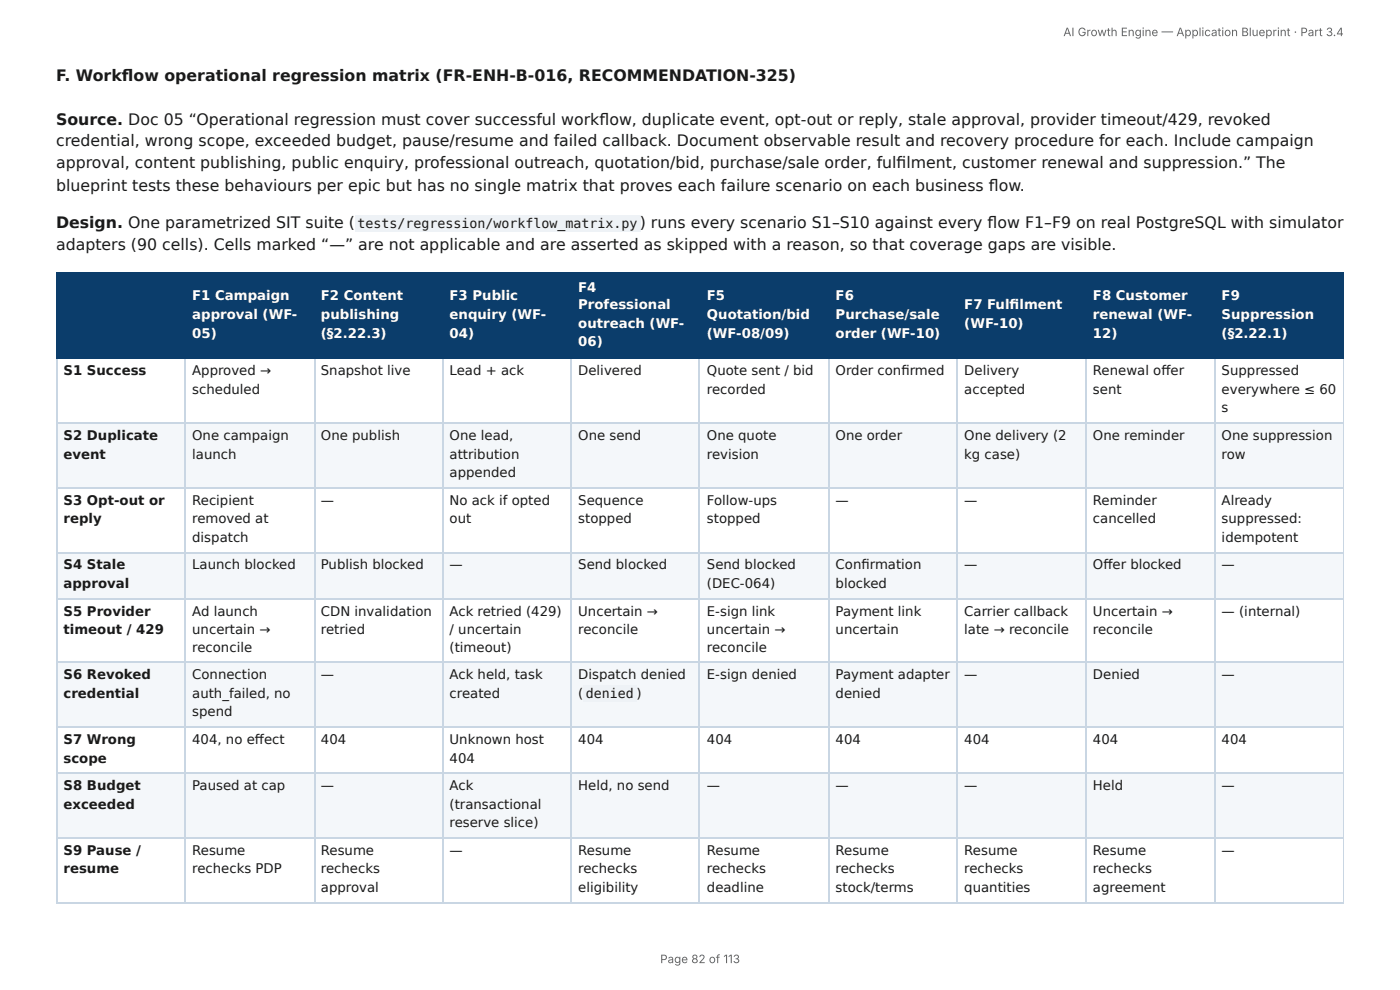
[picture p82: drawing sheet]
<svg xmlns="http://www.w3.org/2000/svg" width="297mm" height="210mm" viewBox="0 0 297 210" stroke-linecap="round" stroke-linejoin="round" font-family="sans-serif">
<defs><g id="words">
<g font-size="3.3" fill="#1a1a1a">
<text x="11.9" y="17.2">F. Workfl ow operational regression matrix (FR-ENH-B-016, RECOMMENDATION-325)</text>
<text x="11.9" y="26.5">Source. Doc 05 “Operational regression must cover successful workfl ow, duplicate event, opt-out or reply, stale approval, provider timeout/429, revoked</text>
<text x="11.9" y="31">credential, wrong scope, exceeded budget, pause/resume and failed callback. Document observable result and recovery procedure for each. Include campaign</text>
<text x="11.9" y="35.7">approval, content publishing, public enquiry, professional outreach, quotation/bid, purchase/sale order, fulfi lment, customer renewal and suppression.” The</text>
<text x="11.9" y="40.5">blueprint tests these behaviours per epic but has no single matrix that proves each failure scenario on each business fl ow.</text>
<text x="11.9" y="48.4">Design. One parametrized SIT suite (</text>
<text x="11.9" y="53.2">adapters (90 cells). Cells marked “—” are not applicable and are asserted as skipped with a reason, so that coverage gaps are visible.</text>
<text x="135.9" y="48.4">) runs every scenario S1–S10 against every fl ow F1–F9 on real PostgreSQL with simulator</text>
</g>
<g font-size="2.8" fill="#1a1a1a">
<text x="76" y="48.4">tests/regression/workflow_matrix.py</text>
<text x="13.5" y="79.6">S1 Success</text>
<text x="40.8" y="79.6">Approved →</text>
<text x="40.8" y="83.6">scheduled</text>
<text x="68.2" y="79.6">Snapshot live</text>
<text x="95.5" y="79.6">Lead + ack</text>
<text x="122.8" y="79.6">Delivered</text>
<text x="150.1" y="79.6">Quote sent / bid</text>
<text x="150.1" y="83.6">recorded</text>
<text x="177.5" y="79.6">Order confi rmed</text>
<text x="204.8" y="79.6">Delivery</text>
<text x="204.8" y="83.6">accepted</text>
<text x="232.1" y="79.6">Renewal off er</text>
<text x="232.1" y="83.6">sent</text>
<text x="259.5" y="79.6">Suppressed</text>
<text x="259.5" y="83.6">everywhere ≤ 60</text>
<text x="259.5" y="87.6">s</text>
<text x="13.5" y="93.4">S2 Duplicate</text>
<text x="40.8" y="93.4">One campaign</text>
<text x="68.2" y="93.4">One publish</text>
<text x="95.5" y="93.4">One lead,</text>
<text x="122.8" y="93.4">One send</text>
<text x="150.1" y="93.4">One quote</text>
<text x="177.5" y="93.4">One order</text>
<text x="204.8" y="93.4">One delivery (2</text>
<text x="232.1" y="93.4">One reminder</text>
<text x="259.5" y="93.4">One suppression</text>
<text x="13.5" y="97.4">event</text>
<text x="40.8" y="97.4">launch</text>
<text x="95.5" y="97.4">attribution</text>
<text x="95.5" y="101.3">appended</text>
<text x="150.1" y="97.4">revision</text>
<text x="204.8" y="97.4">kg case)</text>
<text x="259.5" y="97.4">row</text>
<text x="13.5" y="107.2">S3 Opt-out or</text>
<text x="40.8" y="107.2">Recipient</text>
<text x="68.2" y="107.2">—</text>
<text x="95.5" y="107.2">No ack if opted</text>
<text x="122.8" y="107.2">Sequence</text>
<text x="150.1" y="107.2">Follow-ups</text>
<text x="177.5" y="107.2">—</text>
<text x="204.8" y="107.2">—</text>
<text x="232.1" y="107.2">Reminder</text>
<text x="259.5" y="107.2">Already</text>
<text x="13.5" y="111.1">reply</text>
<text x="40.8" y="111.1">removed at</text>
<text x="95.5" y="111.1">out</text>
<text x="122.8" y="111.1">stopped</text>
<text x="150.1" y="111.1">stopped</text>
<text x="232.1" y="111.1">cancelled</text>
<text x="259.5" y="111.1">suppressed:</text>
<text x="40.8" y="115.1">dispatch</text>
<text x="259.5" y="115.1">idempotent</text>
<text x="13.5" y="120.9">S4 Stale</text>
<text x="13.5" y="124.9">approval</text>
<text x="40.8" y="120.9">Launch blocked</text>
<text x="68.2" y="120.9">Publish blocked</text>
<text x="95.5" y="120.9">—</text>
<text x="122.8" y="120.9">Send blocked</text>
<text x="150.1" y="120.9">Send blocked</text>
<text x="150.1" y="124.9">(DEC-064)</text>
<text x="177.5" y="120.9">Confi rmation</text>
<text x="177.5" y="124.9">blocked</text>
<text x="204.8" y="120.9">—</text>
<text x="232.1" y="120.9">Off er blocked</text>
<text x="259.5" y="120.9">—</text>
<text x="13.5" y="130.7">S5 Provider</text>
<text x="40.8" y="130.7">Ad launch</text>
<text x="68.2" y="130.7">CDN invalidation</text>
<text x="95.5" y="130.7">Ack retried (429)</text>
<text x="122.8" y="130.7">Uncertain →</text>
<text x="150.1" y="130.7">E-sign link</text>
<text x="177.5" y="130.7">Payment link</text>
<text x="204.8" y="130.7">Carrier callback</text>
<text x="232.1" y="130.7">Uncertain →</text>
<text x="259.5" y="130.7">— (internal)</text>
<text x="13.5" y="134.7">timeout / 429</text>
<text x="40.8" y="134.7">uncertain →</text>
<text x="68.2" y="134.7">retried</text>
<text x="95.5" y="134.7">/ uncertain</text>
<text x="122.8" y="134.7">reconcile</text>
<text x="150.1" y="134.7">uncertain →</text>
<text x="177.5" y="134.7">uncertain</text>
<text x="204.8" y="134.7">late → reconcile</text>
<text x="232.1" y="134.7">reconcile</text>
<text x="40.8" y="138.4">reconcile</text>
<text x="95.5" y="138.4">(timeout)</text>
<text x="150.1" y="138.4">reconcile</text>
<text x="13.5" y="144.2">S6 Revoked</text>
<text x="13.5" y="148.2">credential</text>
<text x="40.8" y="144.2">Connection</text>
<text x="40.8" y="148.2">auth_failed, no</text>
<text x="68.2" y="144.2">—</text>
<text x="95.5" y="144.2">Ack held, task</text>
<text x="95.5" y="148.2">created</text>
<text x="122.8" y="144.2">Dispatch denied</text>
<text x="122.8" y="148.2">(</text>
<text x="124.4" y="148.2">denied )</text>
<text x="150.1" y="144.2">E-sign denied</text>
<text x="177.5" y="144.2">Payment adapter</text>
<text x="177.5" y="148.2">denied</text>
<text x="204.8" y="144.2">—</text>
<text x="232.1" y="144.2">Denied</text>
<text x="259.5" y="144.2">—</text>
<text x="40.8" y="152.1">spend</text>
<text x="13.5" y="158">S7 Wrong</text>
<text x="13.5" y="161.9">scope</text>
<text x="40.8" y="158">404, no eff ect</text>
<text x="68.2" y="158">404</text>
<text x="95.5" y="158">Unknown host</text>
<text x="95.5" y="161.9">404</text>
<text x="122.8" y="158">404</text>
<text x="150.1" y="158">404</text>
<text x="177.5" y="158">404</text>
<text x="204.8" y="158">404</text>
<text x="232.1" y="158">404</text>
<text x="259.5" y="158">404</text>
<text x="13.5" y="167.7">S8 Budget</text>
<text x="40.8" y="167.7">Paused at cap</text>
<text x="68.2" y="167.7">—</text>
<text x="95.5" y="167.7">Ack</text>
<text x="122.8" y="167.7">Held, no send</text>
<text x="150.1" y="167.7">—</text>
<text x="177.5" y="167.7">—</text>
<text x="204.8" y="167.7">—</text>
<text x="232.1" y="167.7">Held</text>
<text x="259.5" y="167.7">—</text>
<text x="13.5" y="171.7">exceeded</text>
<text x="95.5" y="171.7">(transactional</text>
<text x="95.5" y="175.7">reserve slice)</text>
<text x="13.5" y="181.5">S9 Pause /</text>
<text x="13.5" y="185.5">resume</text>
<text x="40.8" y="181.5">Resume</text>
<text x="40.8" y="185.5">rechecks PDP</text>
<text x="68.2" y="181.5">Resume</text>
<text x="68.2" y="185.5">rechecks</text>
<text x="95.5" y="181.5">—</text>
<text x="122.8" y="181.5">Resume</text>
<text x="122.8" y="185.5">rechecks</text>
<text x="150.1" y="181.5">Resume</text>
<text x="150.1" y="185.5">rechecks</text>
<text x="177.5" y="181.5">Resume</text>
<text x="177.5" y="185.5">rechecks</text>
<text x="204.8" y="181.5">Resume</text>
<text x="204.8" y="185.5">rechecks</text>
<text x="232.1" y="181.5">Resume</text>
<text x="232.1" y="185.5">rechecks</text>
<text x="259.5" y="181.5">—</text>
<text x="68.2" y="189.4">approval</text>
<text x="122.8" y="189.4">eligibility</text>
<text x="150.1" y="189.4">deadline</text>
<text x="177.5" y="189.4">stock/terms</text>
<text x="204.8" y="189.4">quantities</text>
<text x="232.1" y="189.4">agreement</text>
</g>
<g font-size="2.8" fill="#fff">
<text x="40.8" y="63.8">F1 Campaign</text>
<text x="68.2" y="63.8">F2 Content</text>
<text x="95.5" y="63.8">F3 Public</text>
<text x="122.8" y="61.9">F4</text>
<text x="122.8" y="65.6">Professional</text>
<text x="150.1" y="63.8">F5</text>
<text x="177.5" y="63.8">F6</text>
<text x="204.8" y="65.6">F7 Fulfi lment</text>
<text x="232.1" y="63.8">F8 Customer</text>
<text x="259.5" y="63.8">F9</text>
<text x="40.8" y="67.7">approval (WF-</text>
<text x="40.8" y="71.7">05)</text>
<text x="68.2" y="67.7">publishing</text>
<text x="68.2" y="71.7">(§2.22.3)</text>
<text x="95.5" y="67.7">enquiry (WF-</text>
<text x="95.5" y="71.7">04)</text>
<text x="122.8" y="69.6">outreach (WF-</text>
<text x="150.1" y="67.7">Quotation/bid</text>
<text x="150.1" y="71.7">(WF-08/09)</text>
<text x="177.5" y="67.7">Purchase/sale</text>
<text x="177.5" y="71.7">order (WF-10)</text>
<text x="204.8" y="69.6">(WF-10)</text>
<text x="232.1" y="67.7">renewal (WF-</text>
<text x="232.1" y="71.7">12)</text>
<text x="259.5" y="67.7">Suppression</text>
<text x="259.5" y="71.7">(§2.22.1)</text>
<text x="122.8" y="73.6">06)</text>
</g>
<g font-size="2.5" fill="#666">
<text x="225.8" y="7.7">AI Growth Engine — Application Blueprint · Part 3.4</text>
<text x="140.2" y="204.5">Page 82 of 113</text>
</g>
</g></defs>
<g fill="#0b3d6b">
<path d="M12.2 57.9h27.2v18.3h-27.2z"/>
<path d="M39.4 57.9h27.3v18.3h-27.3z"/>
<path d="M66.7 57.9h27.2v18.3h-27.2z"/>
<path d="M93.9 57.9h27.5v18.3h-27.5z"/>
<path d="M121.4 57.9h27.3v18.3h-27.3z"/>
<path d="M148.7 57.9h27.2v18.3h-27.2z"/>
<path d="M175.9 57.9h27.6v18.3h-27.6z"/>
<path d="M203.5 57.9h27.2v18.3h-27.2z"/>
<path d="M230.7 57.9h27.3v18.3h-27.3z"/>
<path d="M258 57.9h27.4v18.3h-27.4z"/>
</g>
<g fill="#f4f7fa">
<path d="M12.2 90h27.2v13.5h-27.2z"/>
<path d="M39.4 90h27.3v13.5h-27.3z"/>
<path d="M66.7 90h27.2v13.5h-27.2z"/>
<path d="M93.9 90h27.5v13.5h-27.5z"/>
<path d="M121.4 90h27.3v13.5h-27.3z"/>
<path d="M148.7 90h27.2v13.5h-27.2z"/>
<path d="M175.9 90h27.6v13.5h-27.6z"/>
<path d="M203.5 90h27.2v13.5h-27.2z"/>
<path d="M230.7 90h27.3v13.5h-27.3z"/>
<path d="M258 90h27.4v13.5h-27.4z"/>
<path d="M12.2 117.2h27.2v9.8h-27.2z"/>
<path d="M39.4 117.2h27.3v9.8h-27.3z"/>
<path d="M66.7 117.2h27.2v9.8h-27.2z"/>
<path d="M93.9 117.2h27.5v9.8h-27.5z"/>
<path d="M121.4 117.2h27.3v9.8h-27.3z"/>
<path d="M148.7 117.2h27.2v9.8h-27.2z"/>
<path d="M175.9 117.2h27.6v9.8h-27.6z"/>
<path d="M203.5 117.2h27.2v9.8h-27.2z"/>
<path d="M230.7 117.2h27.3v9.8h-27.3z"/>
<path d="M258 117.2h27.4v9.8h-27.4z"/>
<path d="M12.2 140.8h27.2v13.7h-27.2z"/>
<path d="M39.4 140.8h27.3v13.7h-27.3z"/>
<path d="M66.7 140.8h27.2v13.7h-27.2z"/>
<path d="M93.9 140.8h27.5v13.7h-27.5z"/>
<path d="M121.4 140.8h27.3v13.7h-27.3z"/>
<path d="M148.7 140.8h27.2v13.7h-27.2z"/>
<path d="M175.9 140.8h27.6v13.7h-27.6z"/>
<path d="M203.5 140.8h27.2v13.7h-27.2z"/>
<path d="M230.7 140.8h27.3v13.7h-27.3z"/>
<path d="M258 140.8h27.4v13.7h-27.4z"/>
<path d="M12.2 164.3h27.2v13.5h-27.2z"/>
<path d="M39.4 164.3h27.3v13.5h-27.3z"/>
<path d="M66.7 164.3h27.2v13.5h-27.2z"/>
<path d="M93.9 164.3h27.5v13.5h-27.5z"/>
<path d="M121.4 164.3h27.3v13.5h-27.3z"/>
<path d="M148.7 164.3h27.2v13.5h-27.2z"/>
<path d="M175.9 164.3h27.6v13.5h-27.6z"/>
<path d="M203.5 164.3h27.2v13.5h-27.2z"/>
<path d="M230.7 164.3h27.3v13.5h-27.3z"/>
<path d="M258 164.3h27.4v13.5h-27.4z"/>
</g>
<path d="M11.9 58.1h273.5M12 57.9v18.3M39.3 57.9v18.3M66.8 57.9v18.3M94.1 57.9v18.3M121.3 57.9v18.3M148.6 57.9v18.3M176.1 57.9v18.3M203.3 57.9v18.3M230.6 57.9v18.3M258.1 57.9v18.3M11.9 76.1h273.5" fill="none" stroke="#0b3d6b" stroke-width=".26"/>
<path d="M285.3 57.9v18.3" fill="none" stroke="#0b3d6b" stroke-width=".21"/>
<g fill="none" stroke="#c9d6e3" stroke-width=".26">
<path d="M12 76.2v115.4M39.3 76.2v115.4M66.8 76.2v115.4M94.1 76.2v115.4M121.3 76.2v115.4M148.6 76.2v115.4M176.1 76.2v115.4M203.3 76.2v115.4M230.6 76.2v115.4M258.1 76.2v115.4M11.9 89.8h273.5M11.9 103.6h273.5"/>
<path d="M11.9 117.3h273.5M11.9 127.1h273.5M11.9 140.6h273.5M11.9 154.4h273.5M11.9 164.2h273.5M11.9 177.9h273.5M11.9 191.7h273.5"/>
</g>
<path d="M285.3 76.2v115.4" fill="none" stroke="#c9d6e3" stroke-width=".21"/>
<g fill="#eef2f6">
<path d="M75.4 45.8h60.6v3.4h-60.6z"/>
<path d="M123.8 145.5h11.4v3.5h-11.4z"/>
</g>
<use href="#words"/>
</svg>
